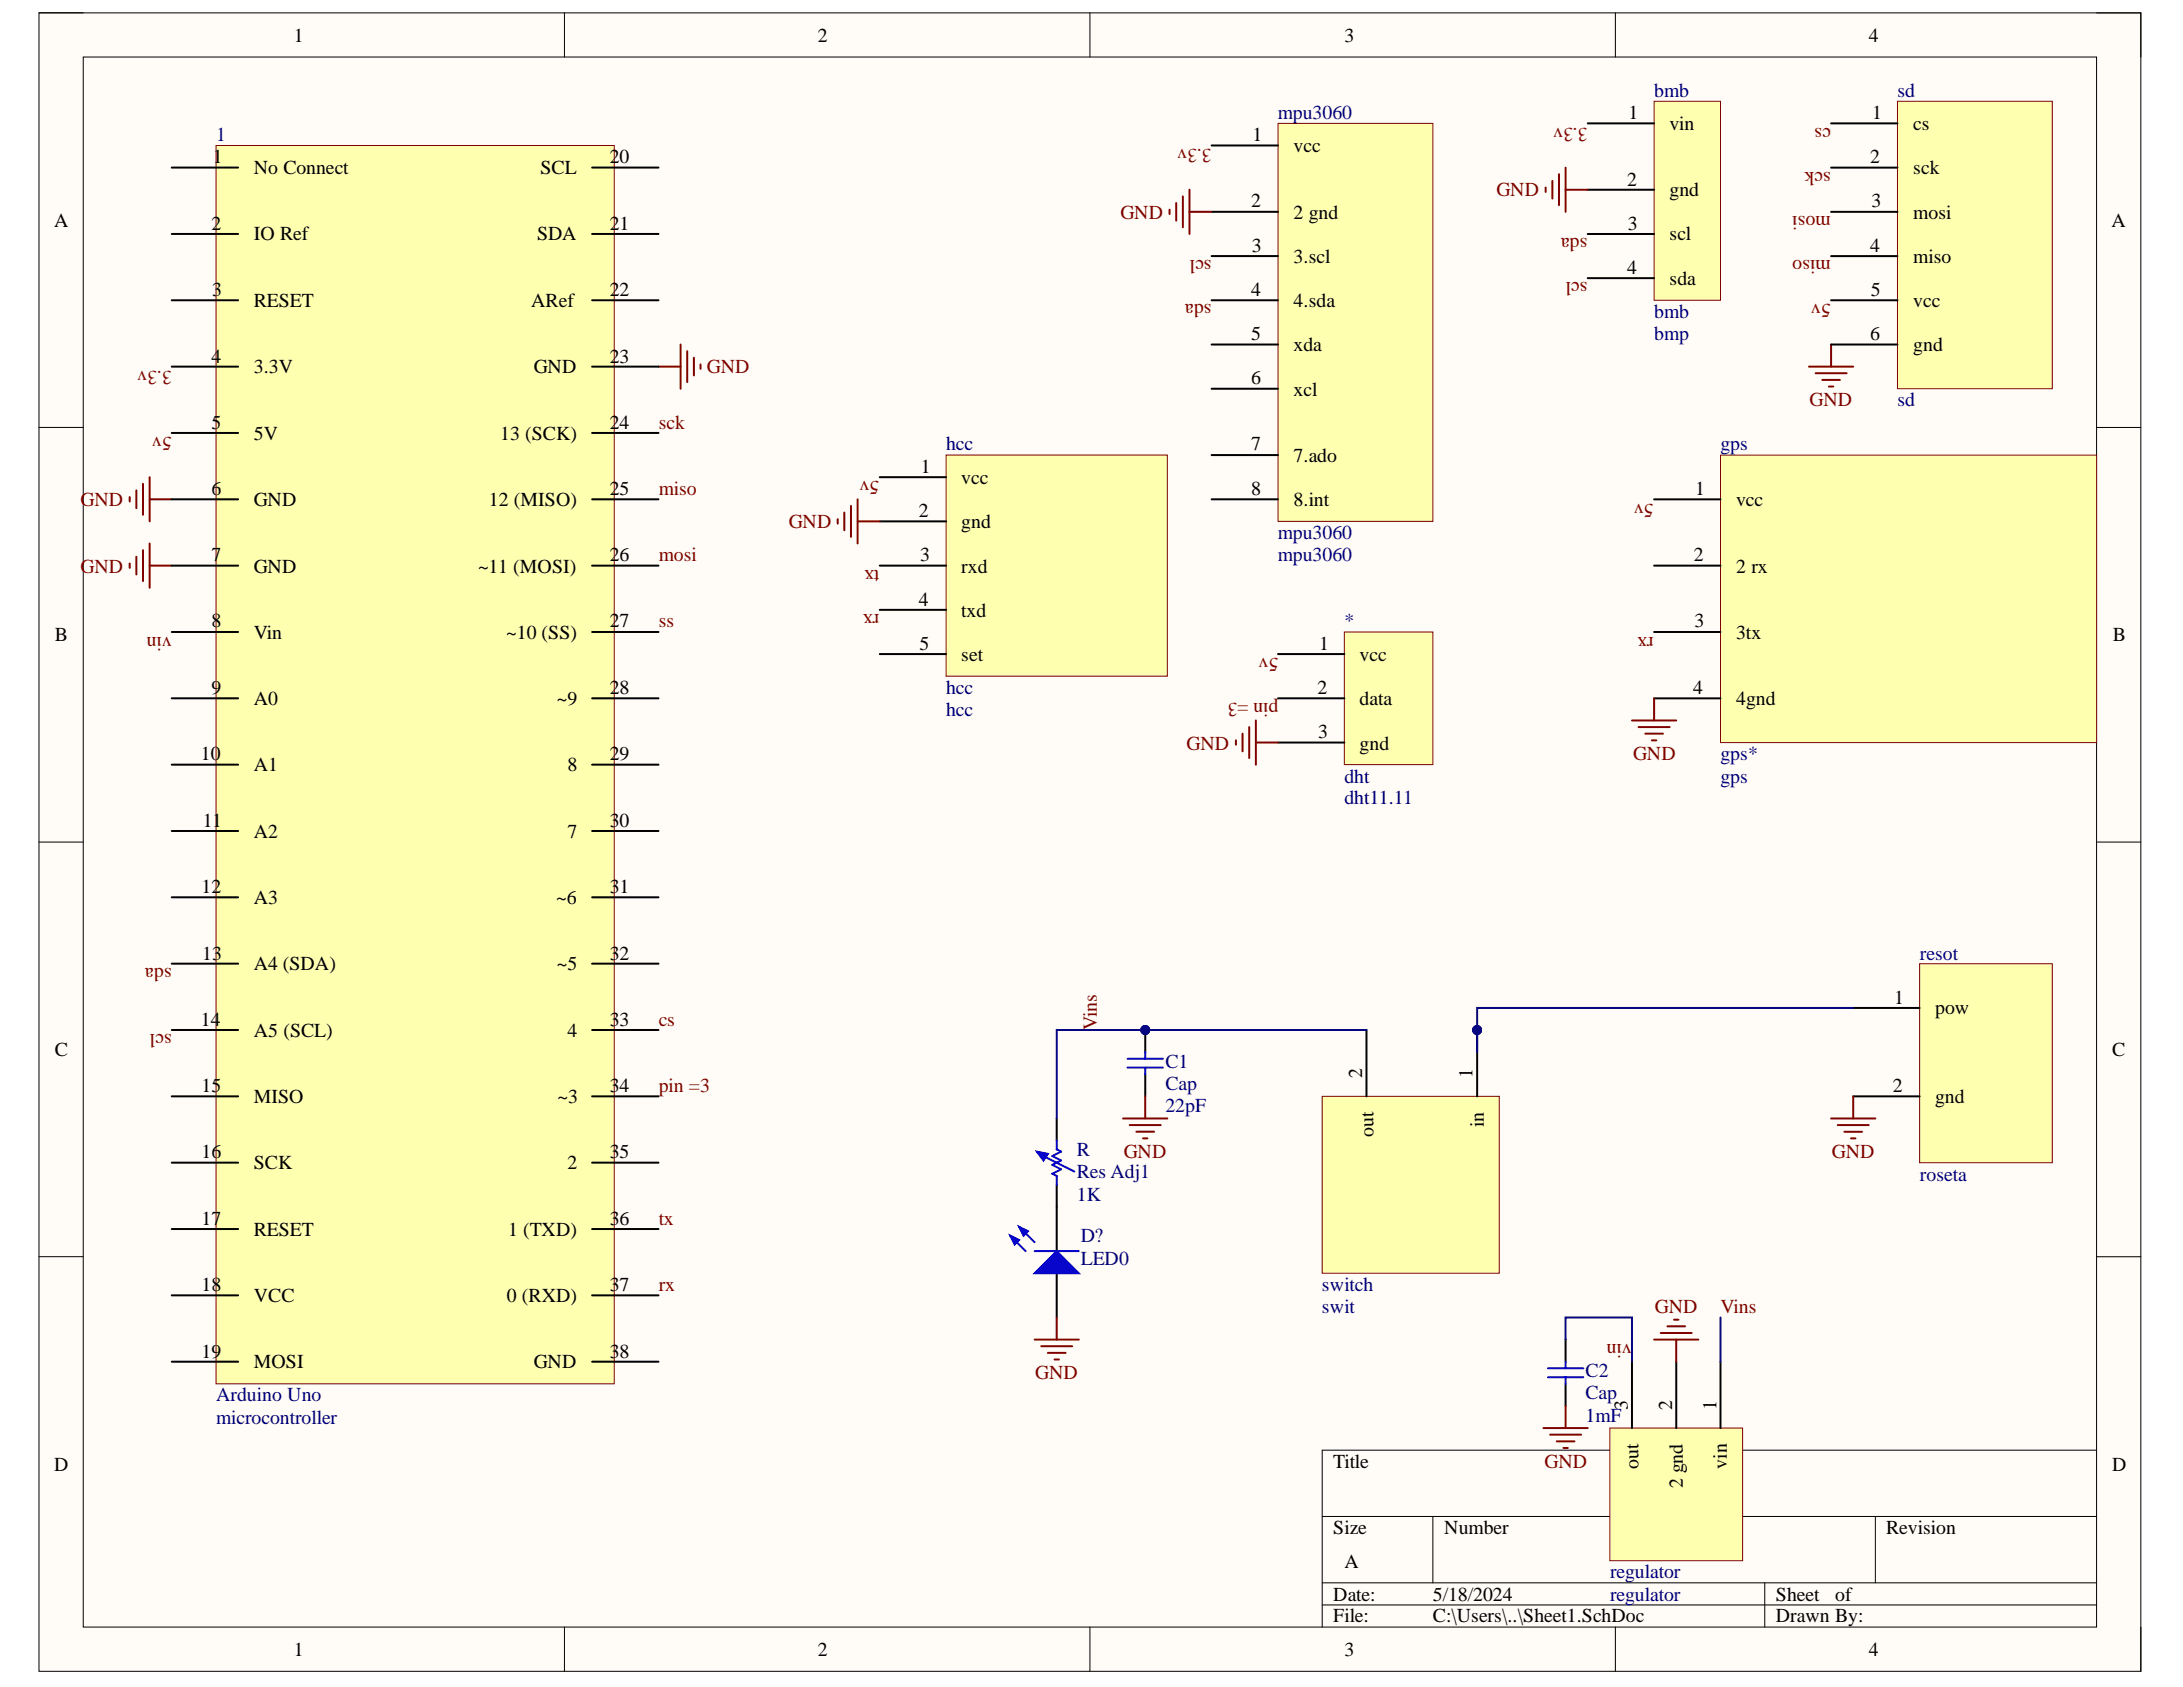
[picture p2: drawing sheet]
<svg xmlns="http://www.w3.org/2000/svg" width="279mm" height="216mm" viewBox="0 0 279 216" stroke-linecap="round" stroke-linejoin="round" font-family="sans-serif">
<defs><g id="words">
<g font-size="2.5">
<text x="37.6" y="5.3">1</text>
<text x="104.7" y="5.3">2</text>
<text x="172.1" y="5.3">3</text>
<text x="239.2" y="5.3">4</text>
<text x="208.4" y="15.2">1</text>
<text x="213.7" y="16.7">vin</text>
<text x="239.6" y="15.2">1</text>
<text x="244.9" y="16.7">cs</text>
<text x="27.2" y="20.9">1</text>
<text x="32.5" y="22.3">No Connect</text>
<text x="69.2" y="22.3">SCL</text>
<text x="78" y="20.9">20</text>
<text x="160.3" y="18.1">1</text>
<text x="165.6" y="19.4">vcc</text>
<text x="208.3" y="23.8">2</text>
<text x="239.4" y="20.9">2</text>
<text x="244.9" y="22.3">sck</text>
<text x="6.9" y="29">A</text>
<text x="27.1" y="29.4">2</text>
<text x="78" y="29.4">21</text>
<text x="160.1" y="26.5">2</text>
<text x="165.6" y="28">2 gnd</text>
<text x="208.3" y="29.4">3</text>
<text x="213.7" y="25.1">gnd</text>
<text x="239.5" y="26.5">3</text>
<text x="244.9" y="28">mosi</text>
<text x="270.2" y="29">A</text>
<text x="32.5" y="30.8">IO Ref</text>
<text x="68.7" y="30.8">SDA</text>
<text x="160.2" y="32.2">3</text>
<text x="165.6" y="33.6">3.scl</text>
<text x="208.3" y="35.1">4</text>
<text x="213.7" y="30.8">scl</text>
<text x="239.4" y="32.2">4</text>
<text x="244.9" y="33.6">miso</text>
<text x="27.1" y="37.9">3</text>
<text x="32.5" y="39.3">RESET</text>
<text x="68" y="39.3">ARef</text>
<text x="78" y="37.9">22</text>
<text x="160.1" y="37.9">4</text>
<text x="165.6" y="39.3">4.sda</text>
<text x="213.7" y="36.4">sda</text>
<text x="239.5" y="37.9">5</text>
<text x="244.9" y="39.3">vcc</text>
<text x="27.1" y="46.4">4</text>
<text x="32.5" y="47.8">3.3V</text>
<text x="68.3" y="47.8">GND</text>
<text x="78" y="46.4">23</text>
<text x="160.1" y="43.5">5</text>
<text x="165.6" y="45">xda</text>
<text x="239.4" y="43.5">6</text>
<text x="244.9" y="45">gnd</text>
<text x="160.1" y="49.2">6</text>
<text x="165.6" y="50.6">xcl</text>
<text x="27.1" y="54.9">5</text>
<text x="32.5" y="56.3">5V</text>
<text x="64" y="56.3">13 (SCK)</text>
<text x="78" y="54.9">24</text>
<text x="160.1" y="57.6">7</text>
<text x="165.6" y="59.1">7.ado</text>
<text x="27.1" y="63.3">6</text>
<text x="32.5" y="64.7">GND</text>
<text x="62.6" y="64.7">12 (MISO)</text>
<text x="78" y="63.3">25</text>
<text x="117.9" y="60.5">1</text>
<text x="123" y="62">vcc</text>
<text x="160.1" y="63.3">8</text>
<text x="165.6" y="64.7">8.int</text>
<text x="217" y="63.3">1</text>
<text x="222.2" y="64.7">vcc</text>
<text x="27.1" y="71.8">7</text>
<text x="78" y="71.8">26</text>
<text x="117.6" y="66.2">2</text>
<text x="117.8" y="71.8">3</text>
<text x="123" y="67.6">gnd</text>
<text x="216.8" y="71.8">2</text>
<text x="32.5" y="73.3">GND</text>
<text x="61.2" y="73.3">~11 (MOSI)</text>
<text x="117.6" y="77.5">4</text>
<text x="123" y="73.3">rxd</text>
<text x="222.2" y="73.3">2 rx</text>
<text x="7" y="82.1">B</text>
<text x="27.1" y="80.3">8</text>
<text x="32.5" y="81.7">Vin</text>
<text x="64.8" y="81.7">~10 (SS)</text>
<text x="78" y="80.3">27</text>
<text x="117.7" y="83.2">5</text>
<text x="123" y="78.9">txd</text>
<text x="168.9" y="83.2">1</text>
<text x="216.9" y="80.3">3</text>
<text x="222.2" y="81.7">3tx</text>
<text x="270.4" y="82.1">B</text>
<text x="27.1" y="88.8">9</text>
<text x="78" y="88.8">28</text>
<text x="123" y="84.6">set</text>
<text x="168.6" y="88.8">2</text>
<text x="174" y="84.6">vcc</text>
<text x="216.7" y="88.8">4</text>
<text x="32.5" y="90.3">A0</text>
<text x="71.3" y="90.3">~9</text>
<text x="168.7" y="94.5">3</text>
<text x="174" y="90.3">data</text>
<text x="174" y="95.9">gnd</text>
<text x="222.2" y="90.3">4gnd</text>
<text x="25.7" y="97.3">10</text>
<text x="32.5" y="98.7">A1</text>
<text x="72.6" y="98.7">8</text>
<text x="78" y="97.3">29</text>
<text x="26" y="105.8">11</text>
<text x="32.5" y="107.2">A2</text>
<text x="72.6" y="107.2">7</text>
<text x="78" y="105.8">30</text>
<text x="25.8" y="114.3">12</text>
<text x="32.5" y="115.7">A3</text>
<text x="71.2" y="115.7">~6</text>
<text x="78" y="114.3">31</text>
<text x="25.9" y="122.8">13</text>
<text x="32.5" y="124.1">A4 (SDA)</text>
<text x="71.3" y="124.1">~5</text>
<text x="78" y="122.8">32</text>
<text x="25.7" y="131.2">14</text>
<text x="78" y="131.2">33</text>
<text x="242.4" y="128.5">1</text>
<text x="247.7" y="129.8">pow</text>
<text x="7" y="135.1">C</text>
<text x="32.5" y="132.7">A5 (SCL)</text>
<text x="72.6" y="132.7">4</text>
<text x="270.3" y="135.1">C</text>
<text x="25.8" y="139.8">15</text>
<text x="32.5" y="141.1">MISO</text>
<text x="71.4" y="141.1">~3</text>
<text x="78" y="139.8">34</text>
<text x="174.4" y="138" transform="rotate(-90 174.4 138)">2</text>
<text x="188.5" y="138" transform="rotate(-90 188.5 138)">1</text>
<text x="242.3" y="139.8">2</text>
<text x="247.7" y="141.1">gnd</text>
<text x="25.8" y="148.2">16</text>
<text x="32.5" y="149.7">SCK</text>
<text x="72.6" y="149.7">2</text>
<text x="78" y="148.2">35</text>
<text x="175.8" y="145.5" transform="rotate(-90 175.8 145.5)">out</text>
<text x="189.9" y="144.3" transform="rotate(-90 189.9 144.3)">in</text>
<text x="25.8" y="156.8">17</text>
<text x="32.5" y="158.1">RESET</text>
<text x="65" y="158.1">1 (TXD)</text>
<text x="78" y="156.8">36</text>
<text x="25.8" y="165.2">18</text>
<text x="32.5" y="166.7">VCC</text>
<text x="64.9" y="166.7">0 (RXD)</text>
<text x="78" y="165.2">37</text>
<text x="25.8" y="173.8">19</text>
<text x="78" y="173.8">38</text>
<text x="32.5" y="175.1">MOSI</text>
<text x="68.3" y="175.1">GND</text>
<text x="208.3" y="180.5" transform="rotate(-90 208.3 180.5)">3</text>
<text x="209.7" y="185.5" transform="rotate(-90 209.7 185.5)">t</text>
<text x="214" y="180.5" transform="rotate(-90 214 180.5)">2</text>
<text x="219.7" y="180.5" transform="rotate(-90 219.7 180.5)">1</text>
<text x="6.9" y="188.2">D</text>
<text x="170.6" y="187.9">Title</text>
<text x="209.7" y="188" transform="rotate(-90 209.7 188)">ou</text>
<text x="215.4" y="190.5" transform="rotate(-90 215.4 190.5)">2 gnd</text>
<text x="221" y="187.9" transform="rotate(-90 221 187.9)">vin</text>
<text x="270.3" y="188.2">D</text>
<text x="170.6" y="196.3">Size</text>
<text x="184.8" y="196.3">Number</text>
<text x="241.4" y="196.3">Revision</text>
<text x="172.1" y="200.6">A</text>
<text x="170.6" y="204.9">Date:</text>
<text x="170.6" y="207.6">File:</text>
<text x="183.4" y="204.9">5/18/2024</text>
<text x="183.4" y="207.6">C:\Users\..\Sheet1.SchDoc</text>
<text x="227.3" y="204.9">Sheet</text>
<text x="227.3" y="207.6">Drawn By:</text>
<text x="234.9" y="204.9">of</text>
<text x="37.6" y="211.9">1</text>
<text x="104.7" y="211.9">2</text>
<text x="172.1" y="211.9">3</text>
<text x="239.2" y="211.9">4</text>
</g>
<g font-size="2.5" fill="#000080">
<text x="163.5" y="15.2">mpu3060</text>
<text x="211.7" y="12.4">bmb</text>
<text x="242.8" y="12.4">sd</text>
<text x="27.6" y="18.1">1</text>
<text x="211.7" y="40.7">bmb</text>
<text x="211.7" y="43.5">bmp</text>
<text x="242.8" y="52">sd</text>
<text x="121.1" y="57.6">hcc</text>
<text x="220.2" y="57.6">gps</text>
<text x="163.5" y="71.8">mpu3060</text>
<text x="163.5" y="69">mpu3060</text>
<text x="172.1" y="80.3">*</text>
<text x="121.1" y="88.8">hcc</text>
<text x="121.1" y="91.6">hcc</text>
<text x="172.1" y="100.1">dht</text>
<text x="220.2" y="100.1">gps</text>
<text x="220.2" y="97.3">gps*</text>
<text x="172.1" y="102.9">dht11.11</text>
<text x="245.7" y="122.8">resot</text>
<text x="149.2" y="136.7">C1</text>
<text x="149.2" y="142.3">22pF</text>
<text x="149.2" y="139.4">Cap</text>
<text x="137.8" y="148">R</text>
<text x="137.8" y="153.6">1K</text>
<text x="137.8" y="150.8">Res Adj1</text>
<text x="245.7" y="151.1">roseta</text>
<text x="138.3" y="159">D?</text>
<text x="138.3" y="161.8">LED0</text>
<text x="169.2" y="165.2">switch</text>
<text x="169.2" y="168.1">swit</text>
<text x="27.6" y="179.3">Arduino Uno</text>
<text x="202.9" y="176.3">C2</text>
<text x="202.9" y="179.1">Cap</text>
<text x="27.6" y="182.2">microcontroller</text>
<text x="202.9" y="181.9">1mF</text>
<text x="206.1" y="202">regulator</text>
<text x="206.1" y="204.9">regulator</text>
</g>
<g font-size="2.5" fill="#800000">
<text x="203.2" y="16.3" transform="rotate(-180 203.2 16.3)">3.3v</text>
<text x="234.3" y="16.3" transform="rotate(-180 234.3 16.3)">cs</text>
<text x="155.1" y="19.1" transform="rotate(-180 155.1 19.1)">3.3v</text>
<text x="234.3" y="22" transform="rotate(-180 234.3 22)">sck</text>
<text x="143.4" y="28">GND</text>
<text x="191.5" y="25.1">GND</text>
<text x="234.3" y="27.6" transform="rotate(-180 234.3 27.6)">mosi</text>
<text x="155.1" y="33.3" transform="rotate(-180 155.1 33.3)">scl</text>
<text x="203.2" y="30.4" transform="rotate(-180 203.2 30.4)">sda</text>
<text x="234.3" y="33.3" transform="rotate(-180 234.3 33.3)">miso</text>
<text x="155.1" y="39" transform="rotate(-180 155.1 39)">sda</text>
<text x="203.2" y="36.1" transform="rotate(-180 203.2 36.1)">scl</text>
<text x="234.3" y="39" transform="rotate(-180 234.3 39)">5v</text>
<text x="22" y="47.5" transform="rotate(-180 22 47.5)">3.3v</text>
<text x="90.5" y="47.8">GND</text>
<text x="231.6" y="52">GND</text>
<text x="22" y="56" transform="rotate(-180 22 56)">5v</text>
<text x="84.3" y="54.9">sck</text>
<text x="10.3" y="64.7">GND</text>
<text x="84.3" y="63.3">miso</text>
<text x="112.5" y="61.6" transform="rotate(-180 112.5 61.6)">5v</text>
<text x="211.6" y="64.5" transform="rotate(-180 211.6 64.5)">5v</text>
<text x="84.3" y="71.8">mosi</text>
<text x="101" y="67.6">GND</text>
<text x="10.3" y="73.3">GND</text>
<text x="112.5" y="72.9" transform="rotate(-180 112.5 72.9)">tx</text>
<text x="22" y="81.5" transform="rotate(-180 22 81.5)">vin</text>
<text x="84.3" y="80.3">ss</text>
<text x="112.5" y="78.6" transform="rotate(-180 112.5 78.6)">rx</text>
<text x="211.6" y="81.5" transform="rotate(-180 211.6 81.5)">rx</text>
<text x="163.6" y="89.9" transform="rotate(-180 163.6 89.9)">pin =3</text>
<text x="163.6" y="84.3" transform="rotate(-180 163.6 84.3)">5v</text>
<text x="151.9" y="95.9">GND</text>
<text x="209" y="97.3">GND</text>
<text x="22" y="123.9" transform="rotate(-180 22 123.9)">sda</text>
<text x="84.3" y="131.2">cs</text>
<text x="140.4" y="131.8" transform="rotate(-90 140.4 131.8)">Vins</text>
<text x="22" y="132.3" transform="rotate(-180 22 132.3)">scl</text>
<text x="84.3" y="139.8">pin =3</text>
<text x="143.8" y="148.2">GND</text>
<text x="234.5" y="148.2">GND</text>
<text x="84.3" y="156.8">tx</text>
<text x="84.3" y="165.2">rx</text>
<text x="208.9" y="172" transform="rotate(-180 208.9 172)">vin</text>
<text x="211.8" y="168.1">GND</text>
<text x="220.2" y="168.1">Vins</text>
<text x="132.5" y="176.5">GND</text>
<text x="197.7" y="187.9">GND</text>
</g>
</g></defs>
<path d="M5 1.6h269v212.3h-269z" fill-rule="evenodd" fill="#fffcf8"/>
<path d="M5 1.6h269v212.3h-269z" fill="none" stroke="#000" stroke-width=".13"/>
<path d="M10.7 7.3h257.6v200.9h-257.6z" fill-rule="evenodd" fill="#fffcf8"/>
<g fill="none" stroke="#000" stroke-width=".13">
<path d="M5 1.6h5.7M10.7 7.3h257.6v200.9h-257.6zM72.2 1.6v5.7M139.5 1.6v5.7M206.8 1.6v5.7M268.3 1.6h5.7v5.7M5 54.7h5.7M268.3 54.7h5.7M5 107.8h5.7M268.3 107.8h5.7M5 160.8h5.7M268.3 160.8h5.7"/>
<path d="M169.2 194.1h99.1M183.4 194.1v8.5M240 194.1v8.5M268.3 185.6h-99.1v22.6M72.2 208.2v5.7M139.5 208.2v5.7M169.2 202.6h99.1M169.2 205.4h99.1M206.8 208.2v5.7M225.9 202.6v5.6M274 208.2v5.7"/>
</g>
<g fill="none" stroke="#800000" stroke-width=".25">
<path d="M84.3 46.9h2.8M87.1 44.1v5.7M88 44.9v4M88.8 45.8v2.3M89.7 46.6v.6M16.6 63.6v.6M16.6 72.1v.6M17.5 62.8v2.2M17.5 71.3v2.2M18.3 61.9v4M18.3 70.4v4M19.2 61.1v5.6"/>
<path d="M19.2 69.6v5.6M19.2 63.9h2.8M19.2 72.4h2.8"/>
</g>
<path d="M220.2 58.2h48.1v36.8h-48.1z" fill-rule="evenodd" fill="#ffffb0"/>
<path d="M220.2 58.2h48.1v36.8h-48.1z" fill="none" stroke="#800000" stroke-width=".13"/>
<path d="M211.7 63.9h8.5M211.7 72.4h8.5M211.7 80.9h8.5M211.7 89.4h8.5" fill="none" stroke="#000" stroke-width=".25"/>
<path d="M208.9 92.2h5.6M209.7 93.1h4M210.6 93.9h2.2M211.4 94.8h.6M211.7 89.4v2.8" fill="none" stroke="#800000" stroke-width=".25"/>
<path d="M211.7 13h8.5v25.4h-8.5z" fill-rule="evenodd" fill="#ffffb0"/>
<path d="M211.7 13h8.5v25.4h-8.5z" fill="none" stroke="#800000" stroke-width=".13"/>
<path d="M203.2 15.8h8.5M203.2 24.3h8.5M203.2 29.9h8.5M203.2 35.6h8.5" fill="none" stroke="#000" stroke-width=".25"/>
<path d="M197.8 24v.6M198.7 23.2v2.2M199.5 22.3v4M200.4 21.5v5.6M200.4 24.3h2.8" fill="none" stroke="#800000" stroke-width=".25"/>
<path d="M163.6 15.8h19.8v50.9h-19.8z" fill-rule="evenodd" fill="#ffffb0"/>
<path d="M163.6 15.8h19.8v50.9h-19.8z" fill="none" stroke="#800000" stroke-width=".13"/>
<path d="M155.1 18.6h8.5M155.1 27.1h8.5M155.1 32.8h8.5M155.1 38.4h8.5M155.1 44.1h8.5M155.1 49.8h8.5M155.1 58.2h8.5M155.1 63.9h8.5" fill="none" stroke="#000" stroke-width=".25"/>
<path d="M149.7 26.8v.6M150.5 26v2.2M151.4 25.1v4M152.2 24.3v5.6M152.2 27.1h2.9" fill="none" stroke="#800000" stroke-width=".25"/>
<path d="M172.1 80.9h11.3v17h-11.3z" fill-rule="evenodd" fill="#ffffb0"/>
<path d="M172.1 80.9h11.3v17h-11.3z" fill="none" stroke="#800000" stroke-width=".13"/>
<path d="M163.6 83.7h8.5M163.6 89.4h8.5M163.6 95h8.5" fill="none" stroke="#000" stroke-width=".25"/>
<path d="M231.5 46.9h5.7M232.4 47.8h3.9M233.2 48.6h2.3M234.1 49.5h.5M234.4 44.1v2.8M158.2 94.7v.6M159 93.9v2.3M159.9 93.1v3.9M160.7 92.2v5.7M160.7 95h2.9" fill="none" stroke="#800000" stroke-width=".25"/>
<path d="M121.1 58.2h28.3v28.3h-28.3z" fill-rule="evenodd" fill="#ffffb0"/>
<path d="M121.1 58.2h28.3v28.3h-28.3z" fill="none" stroke="#800000" stroke-width=".13"/>
<path d="M112.6 61.1h8.5M112.6 66.7h8.5M112.6 72.4h8.5M112.6 78.1h8.5M112.6 83.7h8.5" fill="none" stroke="#000" stroke-width=".25"/>
<path d="M107.2 66.4v.6M108.1 65.6v2.3M108.9 64.7v4M109.8 63.9v5.7M109.8 66.7h2.8" fill="none" stroke="#800000" stroke-width=".25"/>
<path d="M245.7 123.3h17v25.5h-17z" fill-rule="evenodd" fill="#ffffb0"/>
<path d="M245.7 123.3h17v25.5h-17z" fill="none" stroke="#800000" stroke-width=".13"/>
<path d="M237.2 129h8.5M237.2 140.3h8.5" fill="none" stroke="#000" stroke-width=".25"/>
<circle cx="189.1" cy="131.8" r=".57" fill="#000080"/>
<circle cx="189.1" cy="131.8" r=".57" fill="none" stroke="#000080" stroke-width=".13"/>
<path d="M169.2 140.3h22.7v22.6h-22.7z" fill-rule="evenodd" fill="#ffffb0"/>
<path d="M169.2 140.3h22.7v22.6h-22.7z" fill="none" stroke="#800000" stroke-width=".13"/>
<path d="M189.1 131.8v8.5" fill="none" stroke="#000" stroke-width=".25"/>
<circle cx="189.1" cy="131.8" r=".57" fill="#000080"/>
<circle cx="189.1" cy="131.8" r=".57" fill="none" stroke="#000080" stroke-width=".13"/>
<path d="M174.9 131.8v8.5" fill="none" stroke="#000" stroke-width=".25"/>
<path d="M206 182.8h17v16.9h-17z" fill-rule="evenodd" fill="#ffffb0"/>
<path d="M206 182.8h17v16.9h-17z" fill="none" stroke="#800000" stroke-width=".13"/>
<path d="M135.2 154.5v5.6M135.2 162.9v5.7M208.9 174.3v8.5M214.5 174.3v8.5M220.2 174.3v8.5" fill="none" stroke="#000" stroke-width=".25"/>
<path d="M132.4 162.9l2.8-2.8 2.9 2.8z" fill="#00f"/>
<path d="M129.3 158.1l2 2M130.4 157l2 2M132.4 162.9l2.8-2.8 2.9 2.8z" fill="none" stroke="#00f" stroke-width=".25"/>
<path d="M130.4 157l1.2 .6-.6 .5z" fill="#00f"/>
<path d="M130.4 157l1.2 .6-.6 .5z" fill="none" stroke="#00f" stroke-width=".25"/>
<path d="M129.3 158.1l1.1 .6-.5 .6z" fill="#00f"/>
<path d="M129.3 158.1l1.1 .6-.5 .6zM132.4 160.1h5.7" fill="none" stroke="#00f" stroke-width=".25"/>
<circle cx="146.6" cy="131.8" r=".57" fill="#000080"/>
<circle cx="146.6" cy="131.8" r=".57" fill="none" stroke="#000080" stroke-width=".13"/>
<path d="M146.6 131.8v2.8M146.6 137.5v2.8" fill="none" stroke="#000" stroke-width=".25"/>
<circle cx="146.6" cy="131.8" r=".57" fill="#000080"/>
<circle cx="146.6" cy="131.8" r=".57" fill="none" stroke="#000080" stroke-width=".13"/>
<path d="M144.3 135.5h4.5M144.3 136.6h4.5M146.6 134.6v.9M146.6 136.6v.9M133.6 148l3.9 1.9M135.2 146v1.1l.6 .3-1.1 .6 1.1 .5-1.1 .6 1.1 .5-1.1 .6 .5 .3v1.1M198.1 175.1h4.5M198.1 176.3h4.5M200.4 174.3v.8M200.4 176.3v.8" fill="none" stroke="#00f" stroke-width=".25"/>
<path d="M135.2 143.1v2.9M135.2 151.6v2.9M200.4 171.4v2.9M200.4 177.1v2.8" fill="none" stroke="#000" stroke-width=".25"/>
<path d="M132.7 147.4l1.4 .3-.5 .8z" fill="#00f"/>
<path d="M132.7 147.4l1.4 .3-.5 .8z" fill="none" stroke="#00f" stroke-width=".25"/>
<g fill="none" stroke="#800000" stroke-width=".25">
<path d="M143.7 143.1h5.7M144.6 144h4M145.4 144.8h2.3M146.3 145.7h.6M146.6 140.3v2.8M234.4 143.1h5.6M235.2 144h4M236.1 144.8h2.2M236.9 145.7h.6M237.2 140.3v2.8M132.4 171.4h5.7M133.3 172.3h3.9"/>
<path d="M134.1 173.1h2.3M135 174h.5M135.2 168.6v2.8M200.4 179.9v2.9M211.7 171.4h5.7M212.6 170.6h3.9M213.4 169.7h2.3M214.3 168.9h.5M214.5 171.4v2.9M197.5 182.8h5.7M198.4 183.6h4M199.2 184.5h2.3"/>
<path d="M200.1 185.3h.6"/>
</g>
<path d="M237.2 129h-48.1v5.6" fill="none" stroke="#000080" stroke-width=".25"/>
<circle cx="189.1" cy="131.8" r=".57" fill="#000080"/>
<circle cx="189.1" cy="131.8" r=".57" fill="none" stroke="#000080" stroke-width=".13"/>
<path d="M174.9 131.8h-39.7v11.3" fill="none" stroke="#000080" stroke-width=".25"/>
<circle cx="146.6" cy="131.8" r=".57" fill="#000080"/>
<circle cx="146.6" cy="131.8" r=".57" fill="none" stroke="#000080" stroke-width=".13"/>
<path d="M200.4 171.4v-2.8h8.5v5.7M220.2 168.6v5.7" fill="none" stroke="#000080" stroke-width=".25"/>
<path d="M242.9 13h19.8v36.8h-19.8z" fill-rule="evenodd" fill="#ffffb0"/>
<path d="M242.9 13h19.8v36.8h-19.8z" fill="none" stroke="#800000" stroke-width=".13"/>
<path d="M234.4 15.8h8.5M234.4 21.5h8.5M234.4 27.1h8.5M234.4 32.8h8.5M234.4 38.4h8.5M234.4 44.1h8.5" fill="none" stroke="#000" stroke-width=".25"/>
<path d="M27.6 18.6h51v158.5h-51z" fill-rule="evenodd" fill="#ffffb0"/>
<path d="M27.6 18.6h51v158.5h-51z" fill="none" stroke="#800000" stroke-width=".13"/>
<g fill="none" stroke="#000" stroke-width=".25">
<path d="M22 21.4h8.5M22 29.9h8.5M22 38.4h8.5M75.8 21.4h8.5M75.8 29.9h8.5M75.8 38.4h8.5M22 46.9h8.5M22 55.4h8.5M75.8 46.9h8.5M75.8 55.4h8.5M22 63.9h8.5M22 72.4h8.5"/>
<path d="M75.8 63.9h8.5M75.8 72.4h8.5M22 80.9h8.5M22 89.4h8.5M22 97.9h8.5M75.8 80.9h8.5M75.8 89.4h8.5M75.8 97.9h8.5M22 106.3h8.5M22 114.8h8.5M75.8 106.3h8.5M75.8 114.8h8.5"/>
<path d="M22 123.3h8.5M22 131.8h8.5M75.8 123.3h8.5M75.8 131.8h8.5M22 140.3h8.5M22 148.8h8.5M22 157.3h8.5M75.8 140.3h8.5M75.8 148.8h8.5M75.8 157.3h8.5M22 165.8h8.5M22 174.3h8.5"/>
<path d="M75.8 165.8h8.5M75.8 174.3h8.5"/>
</g>
<use href="#words"/>
</svg>
